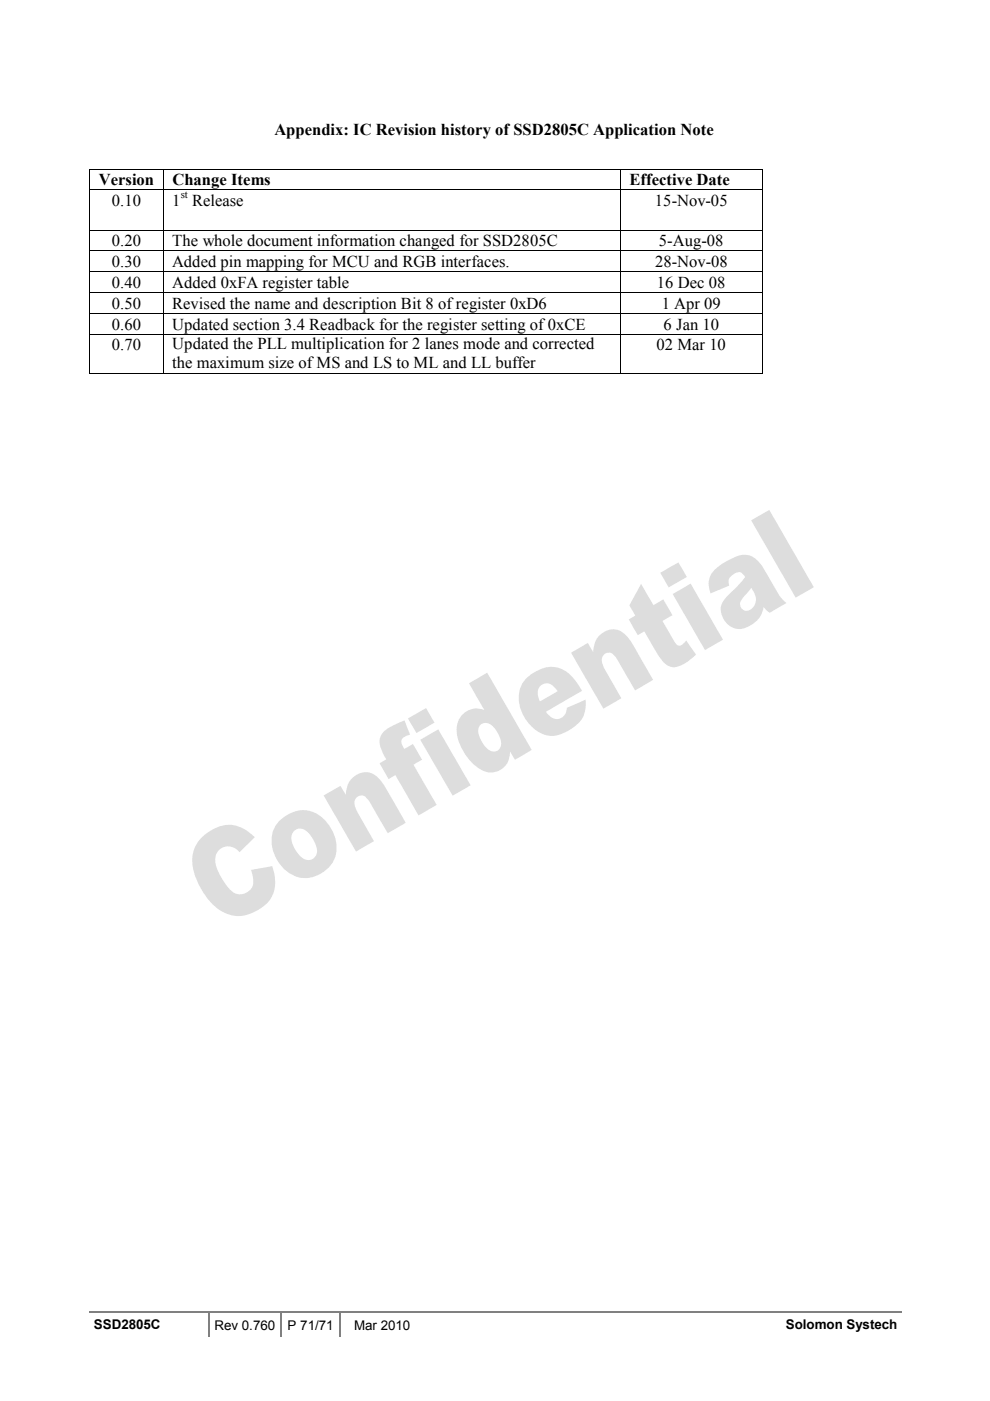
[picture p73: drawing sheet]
<svg xmlns="http://www.w3.org/2000/svg" width="210mm" height="297mm" viewBox="0 0 210 297" stroke-linecap="round" stroke-linejoin="round" font-family="sans-serif">
<defs><g id="words">
<g font-size="3.5">
<text x="58.2" y="28.7">Appendix: IC Revision history of SSD2805C Application Note</text>
<text x="21" y="39.2">Version</text>
<text x="36.6" y="39.2">Change Items</text>
<text x="133.5" y="39.2">Effective Date</text>
<text x="23.7" y="43.6">0.10</text>
<text x="36.5" y="43.6">1 Release</text>
<text x="138.9" y="43.6">15-Nov-05</text>
<text x="23.7" y="52.2">0.20</text>
<text x="36.5" y="52.2">The whole document information changed for SSD2805C</text>
<text x="139.7" y="52.2">5-Aug-08</text>
<text x="23.7" y="56.6">0.30</text>
<text x="36.5" y="56.6">Added pin mapping for MCU and RGB interfaces.</text>
<text x="138.9" y="56.6">28-Nov-08</text>
<text x="23.7" y="61">0.40</text>
<text x="23.7" y="65.4">0.50</text>
<text x="36.5" y="65.4">Revised the name and description Bit 8 of register 0xD6</text>
<text x="36.5" y="61">Added 0xFA register table</text>
<text x="139.3" y="61">16 Dec 08</text>
<text x="140.3" y="65.4">1 Apr 09</text>
<text x="23.7" y="69.9">0.60</text>
<text x="36.5" y="69.9">Updated section 3.4 Readback for the register setting of 0xCE</text>
<text x="140.7" y="69.9">6 Jan 10</text>
<text x="23.7" y="74.3">0.70</text>
<text x="36.5" y="74.1">Updated the PLL multiplication for 2 lanes mode and corrected</text>
<text x="139.2" y="74.3">02 Mar 10</text>
<text x="36.5" y="78.1">the maximum size of MS and LS to ML and LL buffer</text>
</g>
<g font-size="2.8">
<text x="19.9" y="281.9">SSD2805C</text>
<text x="45.5" y="281.9">Rev 0.760</text>
<text x="61" y="281.9">P 71/71</text>
<text x="75.1" y="281.9">Mar 2010</text>
<text x="166.6" y="281.9">Solomon Systech</text>
</g>
<text font-size="2.3" x="38.3" y="42">st</text>
</g></defs>
<path d="M18.9 278.3h25.2" fill="none" stroke="#808080" stroke-width=".34"/>
<path d="M44.1 278.1h.3v.3h-.3z" fill="#808080"/>
<path d="M44.4 278.3h14.9" fill="none" stroke="#808080" stroke-width=".34"/>
<path d="M59.3 278.1h.3v.3h-.3z" fill="#808080"/>
<path d="M59.6 278.3h12.4" fill="none" stroke="#808080" stroke-width=".34"/>
<path d="M72 278.1h.3v.3h-.3z" fill="#808080"/>
<path d="M72.3 278.3h17.5" fill="none" stroke="#808080" stroke-width=".34"/>
<path d="M89.8 278.1h.4v.3h-.4z" fill="#808080"/>
<path d="M90.2 278.3h71.6" fill="none" stroke="#808080" stroke-width=".34"/>
<path d="M161.8 278.1h.3v.3h-.3z" fill="#808080"/>
<path d="M44.3 278.4v5.1M59.5 278.4v5.1M72.2 278.4v5.1M162.1 278.3h29.1" fill="none" stroke="#808080" stroke-width=".34"/>
<g fill="#ddd">
<path d="M42.6 177.7a8 8 0 0 1 7.6-2.6l1.9 .9 1.9 1.5-3.2 3.2a2.88 2.88 0 0 0-3.8-.9 2.88 2.88 0 0 0-1.2 3.7 12.2 12.2 0 0 0 3.9 5.9 2.88 2.88 0 0 0 3.3-.6 2.88 2.88 0 0 0 .5-3.3l-.3-1.1 4.5-.8a7.2 7.2 0 0 1-1.4 8.2 8 8 0 0 1-8.5 1.8 13.8 13.8 0 0 1-6.8-9.3 7 7 0 0 1 1.6-6.6z" fill-rule="evenodd"/>
<path d="M59.2 174.1a6.5 6.5 0 0 1 8.6-1.2 7.9 7.9 0 0 1 2.8 9.9 6.6 6.6 0 0 1-10.4 1.4 7.5 7.5 0 0 1-1.5-9.6zM62.4 176.1a2.67 2.67 0 0 0-.1 3.5 4.5 4.5 0 0 0 2.9 2.7 1.99 1.99 0 0 0 1.8-2.9 5.2 5.2 0 0 0-3.3-3.7h-.6z" fill-rule="evenodd"/>
<path d="M68.6 168.7l3.6-2.1 1.1 1.9a4.3 4.3 0 0 1 5.5-4.5 7.6 7.6 0 0 1 3.4 3.8l3.8 6.7-3.8 2.2-2.1-3.7a14.2 14.2 0 0 0-2.7-4.1 1.55 1.55 0 0 0-1.8 .2 1.55 1.55 0 0 0-.3 1.9l.7 1.6 3.3 5.8-3.8 2.2z" fill-rule="evenodd"/>
<path d="M81.5 155l1.5-1 2.8-1.3 1.2 3a2.23 2.23 0 0 0-1.9 1.4l.1 .6 .5 1.1 1.8-1.1 2 3.4-1.8 1 4.9 8.5-3.9 2.3-4.9-8.6-1.4 .9-1.9-3.4 1.4-.8-.5-.8a4.9 4.9 0 0 1-.6-4.2z" fill-rule="evenodd"/>
<path d="M86.5 152.3l3.8-2.2 1.8 3.1-3.8 2.2zM89.1 156.8l3.8-2.2 6.9 11.9-3.8 2.2z" fill-rule="evenodd"/>
<path d="M99.4 144.9l3.9-2.3 9.4 16.4-3.5 2.1-1-1.8a4.1 4.1 0 0 1-2.3 4 4.1 4.1 0 0 1-4.5-.5 11.3 11.3 0 0 1-4.6-8.1 4.3 4.3 0 0 1 5.9-4.2zM101.8 153.7a3 3 0 0 0 .4 3.6 2.97 2.97 0 0 0 2.9 2 1.98 1.98 0 0 0 .9-2.9 4.4 4.4 0 0 0-2.9-3.1l-.7 .1z" fill-rule="evenodd"/>
<path d="M111.5 143.9a7.2 7.2 0 0 1 7.2-2.2 9.8 9.8 0 0 1 4.7 4.8l-7.7 4.4a2.5 2.5 0 0 0 3.6 1.1l.6-.8 .3-1.1 4-1.8a6 6 0 0 1-3.7 6.6 5.9 5.9 0 0 1-8.3-1.4 7.5 7.5 0 0 1-1.1-9.1zM114.6 145.4a2.79 2.79 0 0 0-.1 3.3l3.7-2.1a2.49 2.49 0 0 0-3.3-1.4z" fill-rule="evenodd"/>
<path d="M121.1 138.4l3.5-2.1 1.2 2a4.4 4.4 0 0 1 5.4-4.7 7.7 7.7 0 0 1 3.4 3.9l3.9 6.6-3.8 2.3-2.1-3.6a14.9 14.9 0 0 0-2.7-4.2 1.54 1.54 0 0 0-1.9 .2 1.54 1.54 0 0 0-.3 1.9l.8 1.7 3.2 5.6-3.8 2.2z" fill-rule="evenodd"/>
<path d="M135.9 123.8l2.7 4.5 2-1.2 2 3.3-2.1 1.3 2.6 4.5a1.01 1.01 0 0 0 .8 .7 1.01 1.01 0 0 0 1-.5l.6-.6 2.1 3a8.6 8.6 0 0 1-4.8 2.7 4.6 4.6 0 0 1-3.4-2.8l-2.8-4.8-1.4 .8-1.9-3.4 1.4-.8-1.3-2.1z" fill-rule="evenodd"/>
<path d="M140 121.5l3.8-2.2 1.8 3-3.8 2.2zM142.6 125.9l3.8-2.2 6.9 11.9-3.8 2.2z" fill-rule="evenodd"/>
<path d="M151.5 120.8a13.4 13.4 0 0 1 6-3.2 5.1 5.1 0 0 1 4.7 3.4l1.9 3.3a9 9 0 0 0 2.7 3.5l-3.6 2.1-1.3-1.2a5.7 5.7 0 0 1-5.6 4.6 4.2 4.2 0 0 1-3.2-5.4 21.4 21.4 0 0 1 3.6-4l1.3-1.6a1.49 1.49 0 0 0-1.2-1 1.49 1.49 0 0 0-1.4 .6l-.4 .3a1.75 1.75 0 0 0-.4 2l-3.9 1.6a4.3 4.3 0 0 1 .8-5zM159.3 124.6l-.8 1a4.1 4.1 0 0 0-1.6 2.7 1.47 1.47 0 0 0 1.2 1.2 1.47 1.47 0 0 0 1.5-.7 2.98 2.98 0 0 0-.2-3.9z" fill-rule="evenodd"/>
<path d="M159.3 110.3l3.8-2.2 9.5 16.4-3.9 2.2z" fill-rule="evenodd"/>
</g>
<g fill="#000">
<path d="M19 35.8h.1v.2h-.1zM34.5 35.8h.2v.2h-.2zM131.5 35.8h.2v.2h-.2zM161.5 35.8h.2v.2h-.2zM19 40h.1v.2h-.1zM19 48.7h.1v.2h-.1zM19 53.1h.1v.2h-.1zM19 57.5h.1v.2h-.1zM34.5 40h.2v.2h-.2zM34.5 48.7h.2v.2h-.2zM34.5 53.1h.2v.2h-.2zM34.5 57.5h.2v.2h-.2z"/>
<path d="M131.5 40h.2v.2h-.2zM131.5 48.7h.2v.2h-.2zM131.5 53.1h.2v.2h-.2zM131.5 57.5h.2v.2h-.2zM161.5 40h.2v.2h-.2zM161.5 48.7h.2v.2h-.2zM161.5 53.1h.2v.2h-.2zM161.5 57.5h.2v.2h-.2zM19 61.9h.1v.2h-.1zM19 66.3h.1v.2h-.1zM19 70.7h.1v.2h-.1zM19 79h.1v.2h-.1z"/>
<path d="M34.5 61.9h.2v.2h-.2zM34.5 66.3h.2v.2h-.2zM34.5 70.7h.2v.2h-.2zM34.5 79h.2v.2h-.2zM131.5 61.9h.2v.2h-.2zM131.5 66.3h.2v.2h-.2zM131.5 70.7h.2v.2h-.2zM131.5 79h.2v.2h-.2zM161.5 61.9h.2v.2h-.2zM161.5 66.3h.2v.2h-.2zM161.5 70.7h.2v.2h-.2zM161.5 79h.2v.2h-.2z"/>
</g>
<g fill="none" stroke="#000" stroke-width=".21">
<path d="M19 36v4M19.1 35.9h15.4M34.6 36v4M34.7 35.9h96.8M131.6 36v4M131.7 35.9h29.8M161.6 36v4M19 40.2v8.5M19 48.9v4.2M19 53.3v4.2M19 57.7v4.2M19.1 40.1h15.4"/>
<path d="M19.1 48.8h15.4M19.1 53.2h15.4M19.1 57.6h15.4M34.6 40.2v8.5M34.6 48.9v4.2M34.6 53.3v4.2M34.6 57.7v4.2M34.7 40.1h96.8M34.7 48.8h96.8M34.7 53.2h96.8M34.7 57.6h96.8M131.6 40.2v8.5"/>
<path d="M131.6 48.9v4.2M131.6 53.3v4.2M131.6 57.7v4.2M131.7 40.1h29.8M131.7 48.8h29.8M131.7 53.2h29.8M131.7 57.6h29.8M161.6 40.2v8.5M161.6 48.9v4.2M161.6 53.3v4.2M161.6 57.7v4.2M19 62.1v4.2"/>
<path d="M19 66.5v4.2M19 70.9v8.1M19.1 62h15.4M19.1 66.4h15.4M19.1 70.8h15.4M19.1 79.1h15.4M34.6 62.1v4.2M34.6 66.5v4.2M34.6 70.9v8.1M34.7 62h96.8M34.7 66.4h96.8M34.7 70.8h96.8"/>
<path d="M34.7 79.1h96.8M131.6 62.1v4.2M131.6 66.5v4.2M131.6 70.9v8.1M131.7 62h29.8M131.7 66.4h29.8M131.7 70.8h29.8M131.7 79.1h29.8M161.6 62.1v4.2M161.6 66.5v4.2M161.6 70.9v8.1"/>
</g>
<use href="#words"/>
</svg>
